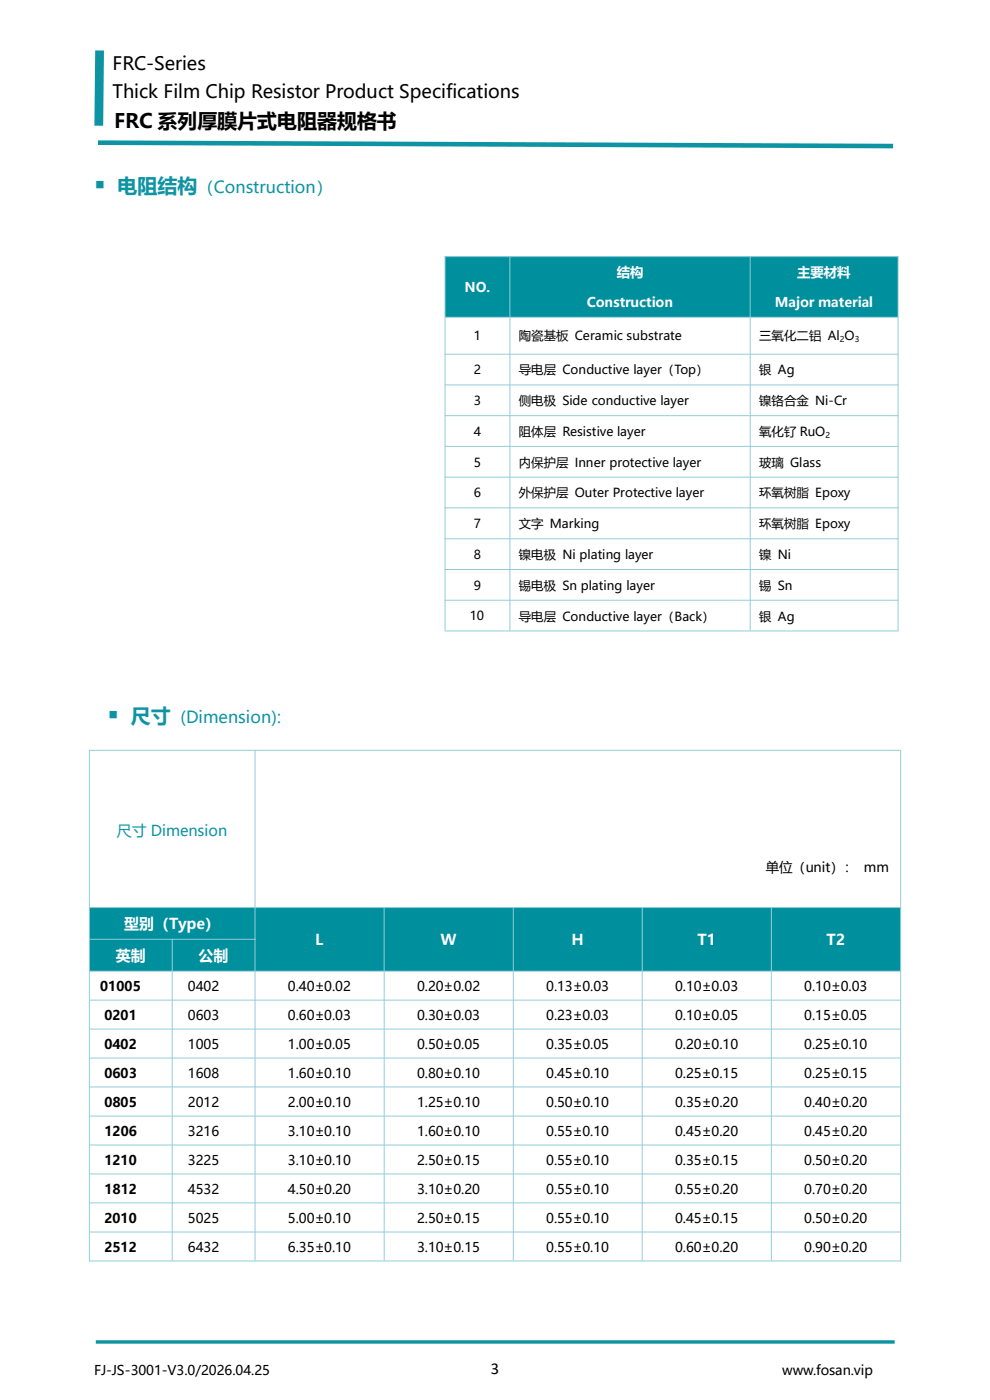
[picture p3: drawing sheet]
<svg xmlns="http://www.w3.org/2000/svg" width="210mm" height="297mm" viewBox="0 0 210 297" stroke-linecap="round" stroke-linejoin="round" font-family="sans-serif">
<defs><g id="words">
<g font-size="5" fill="#0e93a2">
<text x="20" y="40.9">￭</text>
<text x="22.8" y="153.5">￭</text>
</g>
<text font-size="4.2" x="24.2" y="27.2">FRC 系列厚膜片式电阻器规格书</text>
<text font-size="4.2" fill="#0e93a3" x="24.9" y="40.9">电阻结构</text>
<text font-size="4.2" fill="#0e93a2" x="27.7" y="153.5">尺寸</text>
<g font-size="3.9">
<text x="23.9" y="14.9">FRC-Series</text>
<text x="23.9" y="20.9">Thick Film Chip Resistor Product Specifications</text>
</g>
<text font-size="3.5" fill="#0e93a3" x="41.9" y="40.9">（Construction）</text>
<text font-size="3.5" fill="#0e93a2" x="38.3" y="153.5">(Dimension):</text>
<text font-size="3.5" x="104.1" y="291.5">3</text>
<text font-size="3.2" fill="#0e93a2" x="24.8" y="177.2">尺寸 Dimension</text>
<g font-size="3.2" fill="#fff">
<text x="26.4" y="197.1">型别（Type）</text>
<text x="24.6" y="203.9">英制</text>
<text x="42.1" y="203.9">公制</text>
<text x="66.9" y="200.5">L</text>
<text x="93.5" y="200.5">W</text>
<text x="121.2" y="200.5">H</text>
<text x="148" y="200.5">T1</text>
<text x="175.3" y="200.5">T2</text>
</g>
<g font-size="2.8" fill="#fff">
<text x="130.8" y="58.8">结构</text>
<text x="169.1" y="58.8">主要材料</text>
<text x="98.6" y="62">NO.</text>
<text x="124.5" y="65.2">Construction</text>
<text x="164.3" y="65.2">Major material</text>
</g>
<g font-size="2.8">
<text x="162.4" y="185.1">单位（unit）： mm</text>
<text x="21.3" y="210.2">01005</text>
<text x="39.9" y="210.2">0402</text>
<text x="61.1" y="210.2">0.40±0.02</text>
<text x="88.5" y="210.2">0.20±0.02</text>
<text x="115.9" y="210.2">0.13±0.03</text>
<text x="143.2" y="210.2">0.10±0.03</text>
<text x="170.6" y="210.2">0.10±0.03</text>
<text x="22.1" y="216.3">0201</text>
<text x="39.9" y="216.3">0603</text>
<text x="61.1" y="216.3">0.60±0.03</text>
<text x="88.5" y="216.3">0.30±0.03</text>
<text x="115.9" y="216.3">0.23±0.03</text>
<text x="143.2" y="216.3">0.10±0.05</text>
<text x="170.6" y="216.3">0.15±0.05</text>
<text x="22.1" y="222.5">0402</text>
<text x="39.9" y="222.5">1005</text>
<text x="61.1" y="222.5">1.00±0.05</text>
<text x="88.5" y="222.5">0.50±0.05</text>
<text x="115.9" y="222.5">0.35±0.05</text>
<text x="143.2" y="222.5">0.20±0.10</text>
<text x="170.6" y="222.5">0.25±0.10</text>
<text x="22.1" y="228.6">0603</text>
<text x="39.9" y="228.6">1608</text>
<text x="61.1" y="228.6">1.60±0.10</text>
<text x="88.5" y="228.6">0.80±0.10</text>
<text x="115.9" y="228.6">0.45±0.10</text>
<text x="143.2" y="228.6">0.25±0.15</text>
<text x="170.6" y="228.6">0.25±0.15</text>
<text x="22.1" y="234.8">0805</text>
<text x="39.9" y="234.8">2012</text>
<text x="61.1" y="234.8">2.00±0.10</text>
<text x="88.5" y="234.8">1.25±0.10</text>
<text x="115.9" y="234.8">0.50±0.10</text>
<text x="143.2" y="234.8">0.35±0.20</text>
<text x="170.6" y="234.8">0.40±0.20</text>
<text x="22.1" y="240.9">1206</text>
<text x="39.9" y="240.9">3216</text>
<text x="61.1" y="240.9">3.10±0.10</text>
<text x="88.5" y="240.9">1.60±0.10</text>
<text x="115.9" y="240.9">0.55±0.10</text>
<text x="143.2" y="240.9">0.45±0.20</text>
<text x="170.6" y="240.9">0.45±0.20</text>
<text x="22.1" y="247.1">1210</text>
<text x="39.9" y="247.1">3225</text>
<text x="61.1" y="247.1">3.10±0.10</text>
<text x="88.5" y="247.1">2.50±0.15</text>
<text x="115.9" y="247.1">0.55±0.10</text>
<text x="143.2" y="247.1">0.35±0.15</text>
<text x="170.6" y="247.1">0.50±0.20</text>
<text x="22.1" y="253.2">1812</text>
<text x="39.9" y="253.2">4532</text>
<text x="61.1" y="253.2">4.50±0.20</text>
<text x="88.5" y="253.2">3.10±0.20</text>
<text x="115.9" y="253.2">0.55±0.10</text>
<text x="143.2" y="253.2">0.55±0.20</text>
<text x="170.6" y="253.2">0.70±0.20</text>
<text x="22.1" y="259.4">2010</text>
<text x="39.9" y="259.4">5025</text>
<text x="61.1" y="259.4">5.00±0.10</text>
<text x="88.5" y="259.4">2.50±0.15</text>
<text x="115.9" y="259.4">0.55±0.10</text>
<text x="143.2" y="259.4">0.45±0.15</text>
<text x="170.6" y="259.4">0.50±0.20</text>
<text x="22.1" y="265.5">2512</text>
<text x="39.9" y="265.5">6432</text>
<text x="61.1" y="265.5">6.35±0.10</text>
<text x="88.5" y="265.5">3.10±0.15</text>
<text x="115.9" y="265.5">0.55±0.10</text>
<text x="143.2" y="265.5">0.60±0.20</text>
<text x="170.6" y="265.5">0.90±0.20</text>
<text x="20" y="291.6">FJ-JS-3001-V3.0/2026.04.25</text>
<text x="165.9" y="291.6">www.fosan.vip</text>
</g>
<g font-size="2.6">
<text x="100.5" y="72.2">1</text>
<text x="110.1" y="72.2">陶瓷基板 Ceramic substrate</text>
<text x="161" y="72.2">三氧化二铝 Al O</text>
<text x="100.5" y="79.4">2</text>
<text x="110.1" y="79.4">导电层 Conductive layer（Top）</text>
<text x="161" y="79.4">银 Ag</text>
<text x="100.5" y="85.9">3</text>
<text x="110.1" y="85.9">侧电极 Side conductive layer</text>
<text x="161" y="85.9">镍铬合金 Ni-Cr</text>
<text x="100.5" y="92.5">4</text>
<text x="110.1" y="92.5">阻体层 Resistive layer</text>
<text x="161" y="92.5">氧化钌 RuO</text>
<text x="100.5" y="99">5</text>
<text x="110.1" y="99">内保护层 Inner protective layer</text>
<text x="161" y="99">玻璃 Glass</text>
<text x="100.5" y="105.5">6</text>
<text x="110.1" y="105.5">外保护层 Outer Protective layer</text>
<text x="161" y="105.5">环氧树脂 Epoxy</text>
<text x="100.5" y="112.1">7</text>
<text x="110.1" y="112.1">文字 Marking</text>
<text x="161" y="112.1">环氧树脂 Epoxy</text>
<text x="100.5" y="118.6">8</text>
<text x="110.1" y="118.6">镍电极 Ni plating layer</text>
<text x="161" y="118.6">镍 Ni</text>
<text x="100.5" y="125.1">9</text>
<text x="110.1" y="125.1">锡电极 Sn plating layer</text>
<text x="161" y="125.1">锡 Sn</text>
<text x="99.7" y="131.6">10</text>
<text x="110.1" y="131.8">导电层 Conductive layer（Back）</text>
<text x="161" y="131.8">银 Ag</text>
</g>
<g font-size="1.7">
<text x="178.1" y="72.6">2</text>
<text x="181.3" y="72.6">3</text>
<text x="175.1" y="92.9">2</text>
</g>
</g></defs>
<path d="M20.8 30.3l168.6 .7" fill="none" stroke="#0e93a2" stroke-width=".97" stroke-linecap="butt"/>
<path d="M21.1 10.7l-.1 16" fill="none" stroke="#0e93a2" stroke-width="1.9" stroke-linecap="butt"/>
<path d="M20.3 284.7h169.5" fill="none" stroke="#0e93a3" stroke-width=".72" stroke-linecap="butt"/>
<g fill="#008f9c">
<path d="M19 192.5h35.1v6.6h-35.1z" fill-rule="evenodd"/>
<path d="M54.1 192.5h27.3v13.4h-27.3z" fill-rule="evenodd"/>
<path d="M81.5 192.5h27.3v13.4h-27.3z" fill-rule="evenodd"/>
<path d="M108.9 192.5h27.3v13.4h-27.3z" fill-rule="evenodd"/>
<path d="M136.3 192.5h27.3v13.4h-27.3z" fill-rule="evenodd"/>
<path d="M163.6 192.5h27.5v13.4h-27.5z" fill-rule="evenodd"/>
<path d="M19 199.3h17.5v6.6h-17.5z" fill-rule="evenodd"/>
<path d="M36.5 199.3h17.6v6.6h-17.6z" fill-rule="evenodd"/>
</g>
<g fill="none" stroke="#92cddc" stroke-width=".21">
<path d="M18.9 159.2h172.2M19 159.1v108.5M54.1 159.1v108.3M191.1 159.3v108.3M18.9 192.5h172.2M18.9 199.3h35.3M36.5 199.2v68.2M81.5 192.4v75M108.9 192.4v75M136.2 192.4v75M163.6 192.4v75M18.9 206h172.2"/>
<path d="M18.9 212.2h172.2M18.9 218.3h172.2M18.9 224.5h172.2M18.9 230.6h172.2M18.9 236.8h172.2M18.9 242.9h172.2M18.9 249h172.2M18.9 255.2h172.2M18.9 261.4h172.2M18.9 267.5h172.2"/>
</g>
<g fill="#008f9c">
<path d="M94.4 54.4h13.7v12.8h-13.7z" fill-rule="evenodd"/>
<path d="M108.2 54.4h50.9v12.8h-50.9z" fill-rule="evenodd"/>
<path d="M159.1 54.4h31.4v12.8h-31.4z" fill-rule="evenodd"/>
</g>
<g fill="none" stroke="#92cddc" stroke-width=".21">
<path d="M94.3 54.4h96.3M94.4 54.4v79.4M108.2 54.4v79.4M159.1 54.4v79.4M190.5 54.4v79.4M94.3 67.3h96.3M94.3 75.1h96.3M94.3 81.7h96.3M94.3 88.2h96.3M94.3 94.7h96.3M94.3 101.2h96.3M94.3 107.7h96.3"/>
<path d="M94.3 114.3h96.3M94.3 120.8h96.3M94.3 127.3h96.3M94.3 133.9h96.3"/>
</g>
<use href="#words"/>
</svg>
